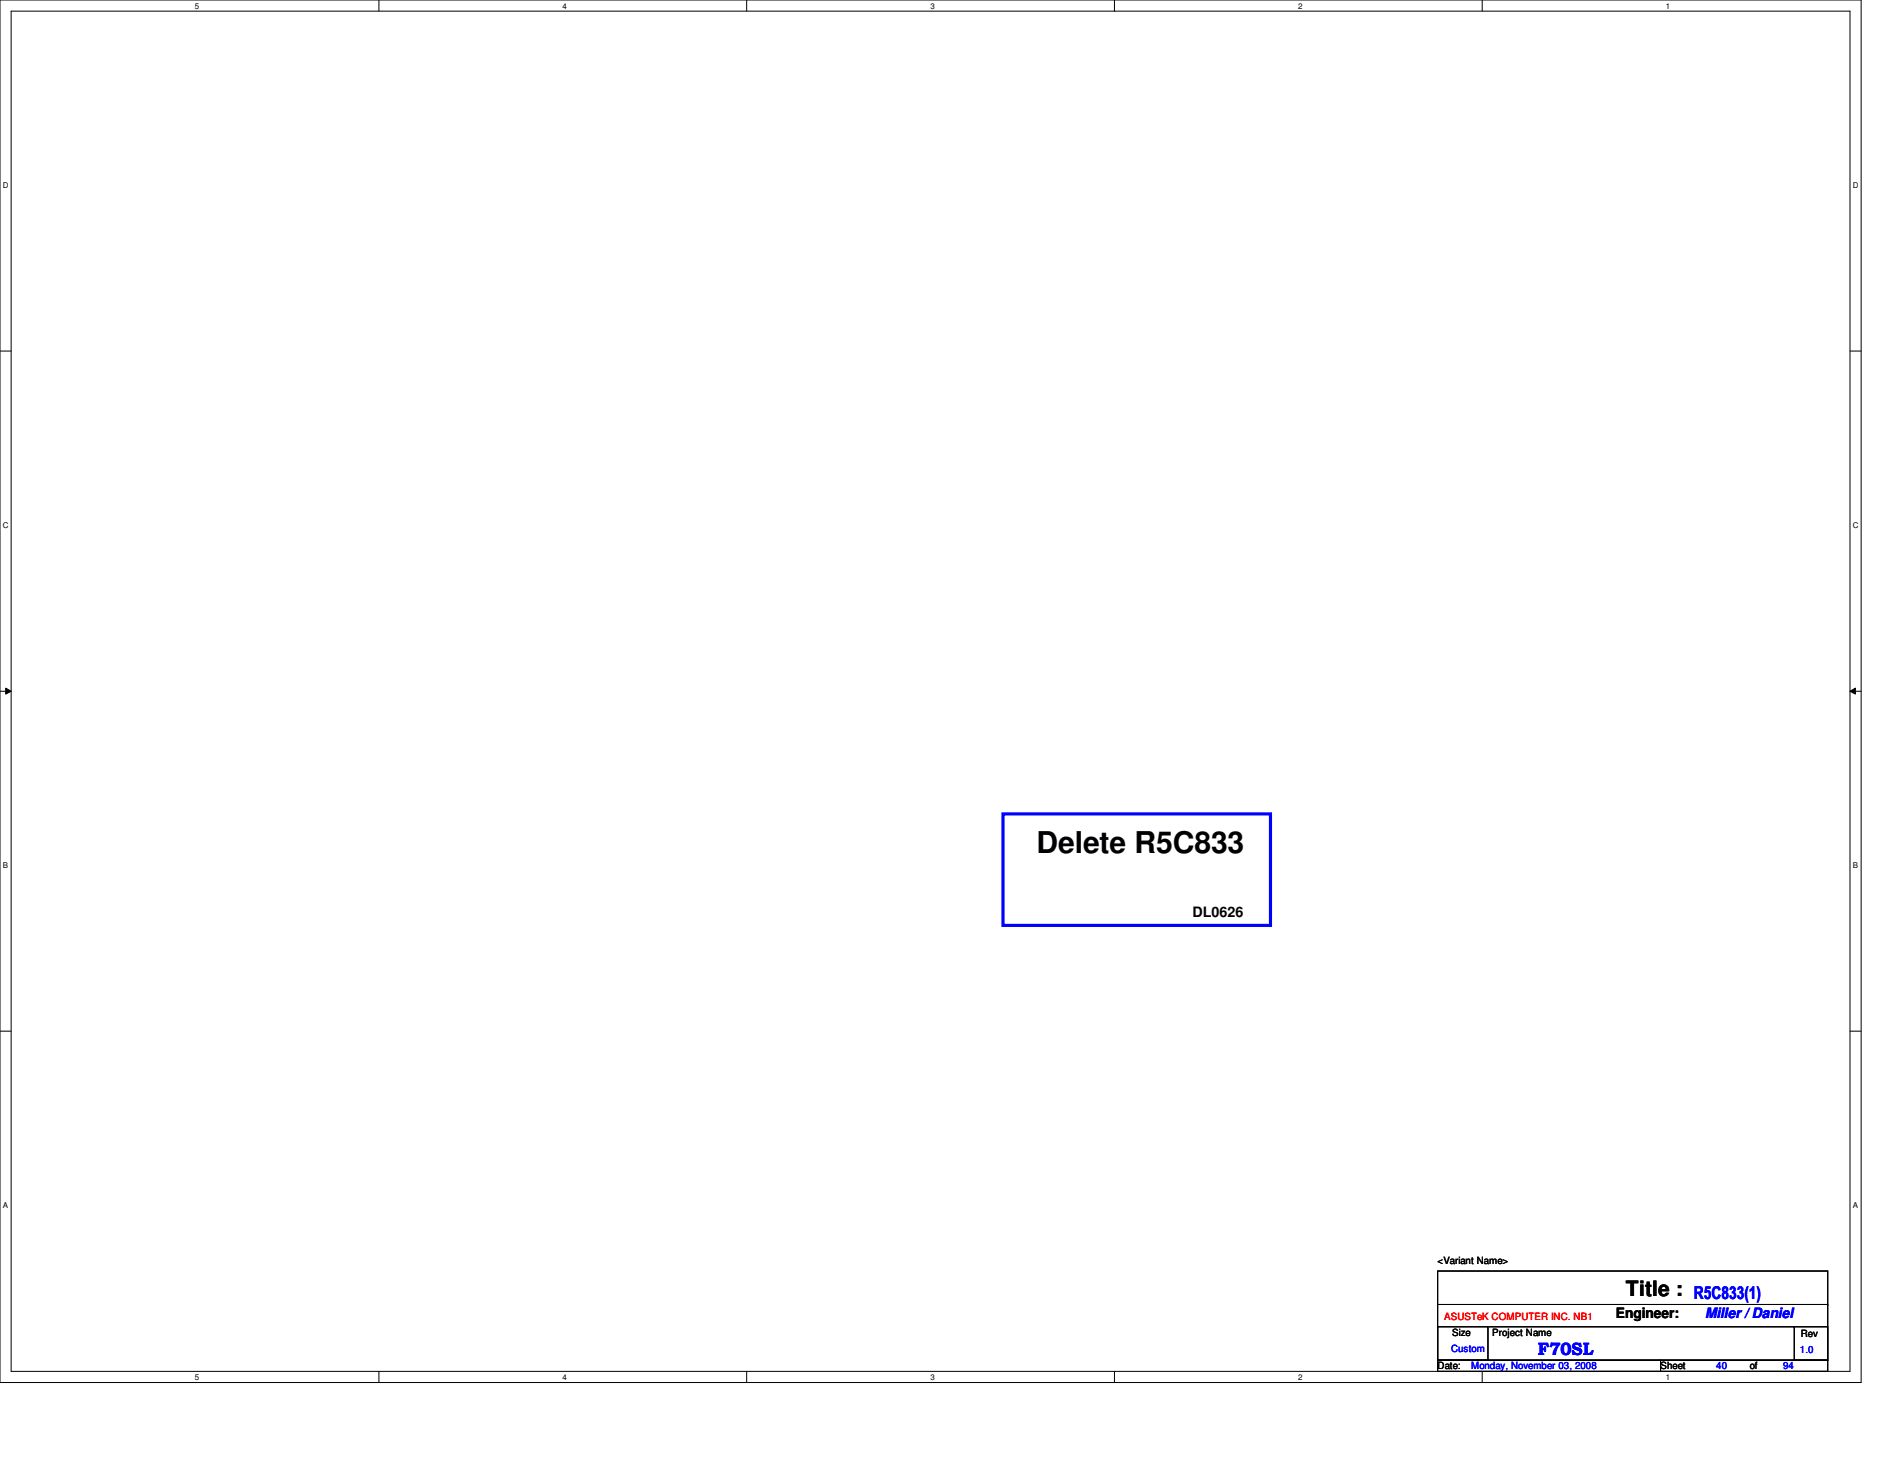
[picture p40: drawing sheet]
<svg xmlns="http://www.w3.org/2000/svg" width="279mm" height="216mm" viewBox="0 0 279 216" stroke-linecap="round" stroke-linejoin="round" font-family="sans-serif">
<defs><g id="words">
<text font-size="4.4" x="153.5" y="126.3">Delete R5C833</text>
<text font-size="3.1" x="240.9" y="192">Title :</text>
<g font-size="2.6" fill="#00f">
<text x="251" y="192.3">R5C833(1)</text>
<text x="227.8" y="200.6">F70SL</text>
</g>
<g font-size="2.1">
<text x="176.7" y="135.7">DL0626</text>
<text x="239.4" y="195.2">Engineer:</text>
</g>
<text font-size="2.1" fill="#00f" x="252.6" y="195.1">Miller / Daniel</text>
<g font-size="1.5">
<text x="213" y="187.1">&lt;Variant Name&gt;</text>
<text x="215.1" y="197.8">Size</text>
<text x="221.1" y="197.8">Project Name</text>
<text x="266.8" y="198">Rev</text>
<text x="213" y="202.8">Date:</text>
<text x="246" y="202.8">Sheet</text>
<text x="259.2" y="202.8">of</text>
</g>
<text font-size="1.5" fill="#f00" x="214" y="195.5">ASUSTeK COMPUTER INC. NB1</text>
<g font-size="1.5" fill="#00f">
<text x="215" y="200.2">Custom</text>
<text x="217.9" y="202.8">Monday, November 03, 2008</text>
<text x="254.3" y="202.8">40</text>
<text x="264.2" y="202.8">94</text>
<text x="266.7" y="200.3">1.0</text>
</g>
<g font-size="1.2">
<text x="28.9" y="1.3">5</text>
<text x="83.4" y="1.3">4</text>
<text x="137.8" y="1.3">3</text>
<text x="192.3" y="1.3">2</text>
<text x="246.8" y="1.3">1</text>
<text x=".4" y="27.9">D</text>
<text x="274.5" y="27.9">D</text>
<text x=".4" y="78.2">C</text>
<text x="274.5" y="78.2">C</text>
<text x=".4" y="128.6">B</text>
<text x="274.5" y="128.6">B</text>
<text x=".4" y="178.9">A</text>
<text x="274.5" y="178.9">A</text>
<text x="28.9" y="204.3">5</text>
<text x="83.4" y="204.3">4</text>
<text x="137.8" y="204.3">3</text>
<text x="192.3" y="204.3">2</text>
<text x="246.8" y="204.3">1</text>
</g>
</g></defs>
<path d="M0 0h275.7v204.7h-275.7zM1.7 1.7h272.4v201.4h-272.4z" fill="none" stroke="#000" stroke-width=".15"/>
<g fill="#fff">
<path d="M28.9 .2h.6v1.3h-.6z"/>
<path d="M28.9 203.3h.6v1.3h-.6z"/>
</g>
<path d="M56.1 0v1.7M56.1 203.1v1.6" fill="none" stroke="#000" stroke-width=".15"/>
<g fill="#fff">
<path d="M83.4 .2h.5v1.3h-.5z"/>
<path d="M83.4 203.3h.5v1.3h-.5z"/>
</g>
<path d="M110.6 0v1.7M110.6 203.1v1.6" fill="none" stroke="#000" stroke-width=".15"/>
<g fill="#fff">
<path d="M137.8 .2h.6v1.3h-.6z"/>
<path d="M137.8 203.3h.6v1.3h-.6z"/>
</g>
<path d="M165.1 0v1.7M165.1 203.1v1.6" fill="none" stroke="#000" stroke-width=".15"/>
<g fill="#fff">
<path d="M192.3 .2h.6v1.3h-.6z"/>
<path d="M192.3 203.3h.6v1.3h-.6z"/>
</g>
<path d="M219.6 0v1.7M219.6 203.1v1.6" fill="none" stroke="#000" stroke-width=".15"/>
<g fill="#fff">
<path d="M246.8 .2h.6v1.3h-.6z"/>
<path d="M246.8 203.3h.6v1.3h-.6z"/>
<path d="M.4 26.8h.8v1.3h-.8z"/>
<path d="M274.5 26.8h.8v1.3h-.8z"/>
<path d="M.4 77.1h.8v1.3h-.8z"/>
<path d="M274.5 77.1h.8v1.3h-.8z"/>
</g>
<path d="M0 52h1.7M274.1 52h1.6" fill="none" stroke="#000" stroke-width=".15"/>
<g fill="#fff">
<path d="M.4 127.5h.7v1.3h-.7z"/>
<path d="M274.5 127.5h.7v1.3h-.7z"/>
</g>
<path d="M0 102.4h1.7M.8 101.9l.9 .5-.9 .4zM274.1 102.4l.8-.5v.9zM274.1 102.4h1.6" fill="none" stroke="#000" stroke-width=".15"/>
<path d="M.8 101.9l.9 .5-.9 .4zM274.1 102.4l.8-.5v.9z" fill="#000"/>
<g fill="#fff">
<path d="M.4 177.8h.7v1.4h-.7z"/>
<path d="M274.5 177.8h.7v1.4h-.7z"/>
</g>
<path d="M0 152.7h1.7M274.1 152.7h1.6M213 188.2h57.8v13.2h-57.8zM213 196.5h7.4v4.9h-7.4zM213 193.2h57.8M220.6 196.5h45.2M265.8 196.5h5v4.9h-5zM265.8 196.5h.1M270.8 193.2h.1M213 201.4h33v1.7h-33zM246 201.4h24.8v1.7h-24.8z" fill="none" stroke="#000" stroke-width=".15"/>
<path d="M148.6 120.5h39.6v16.5h-39.6z" fill="none" stroke="#00f" stroke-width=".47"/>
<use href="#words"/>
</svg>
